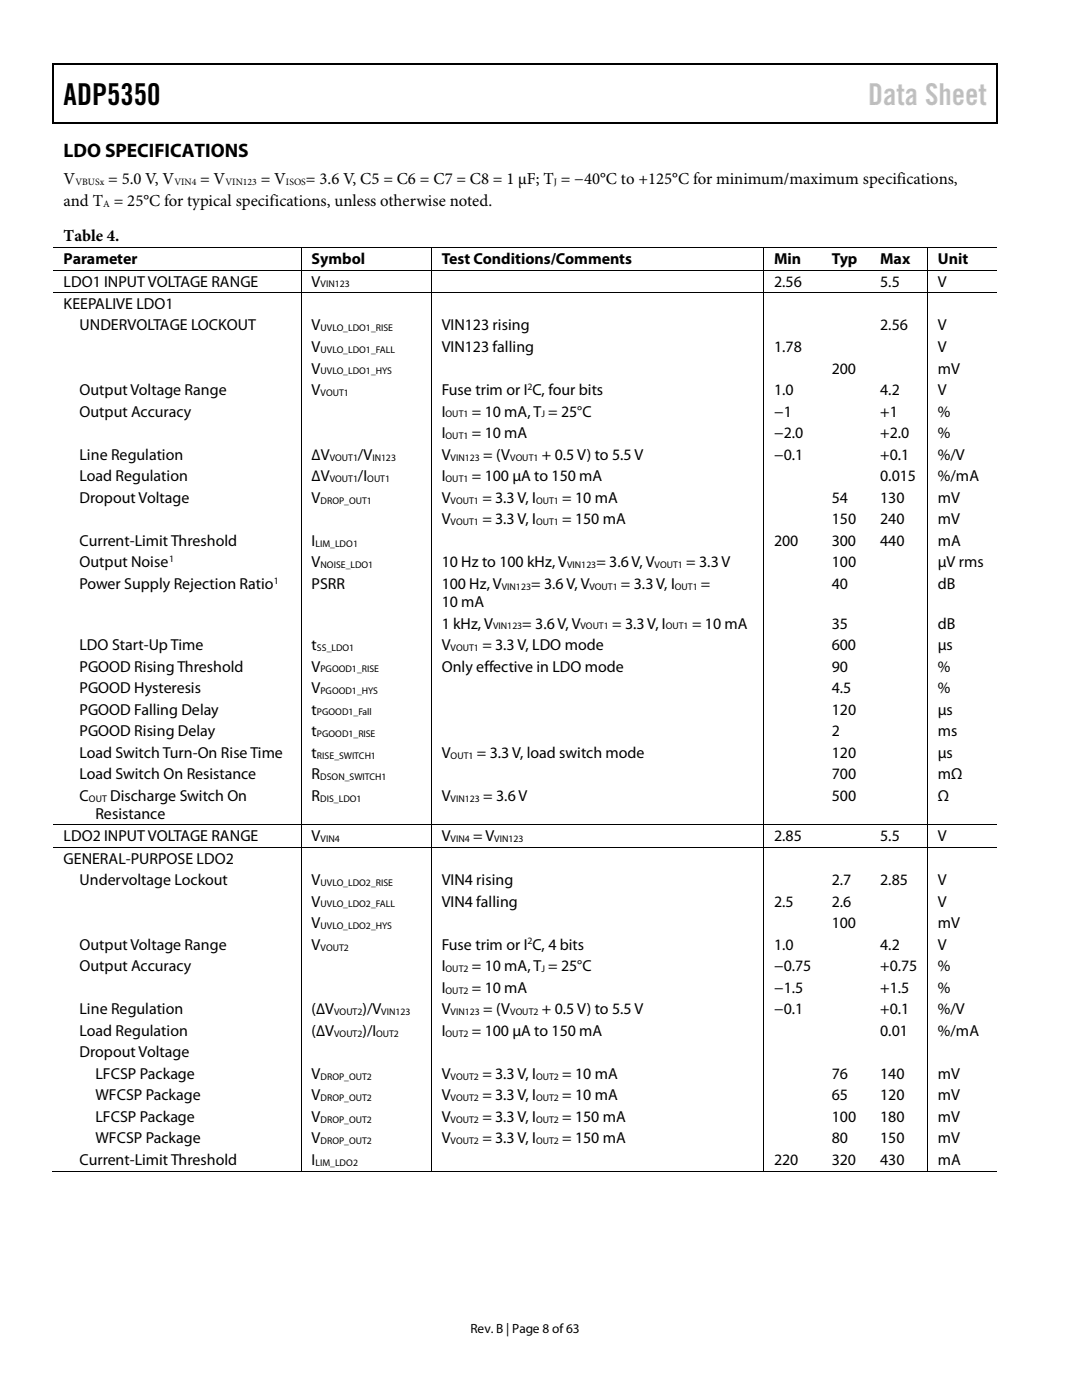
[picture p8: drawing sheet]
<svg xmlns="http://www.w3.org/2000/svg" width="216mm" height="279mm" viewBox="0 0 216 279" stroke-linecap="round" stroke-linejoin="round" font-family="sans-serif">
<defs><g id="words">
<text font-size="6" x="12.7" y="21">ADP5350</text>
<text font-size="6" fill="#c1c1c1" x="173.2" y="21">Data Sheet</text>
<text font-size="3.9" x="12.7" y="31.3">LDO SPECIFICATIONS</text>
<g font-size="3.3">
<text x="12.7" y="41.1">and T = 25°C for typical specifications, unless otherwise noted.</text>
<text x="12.7" y="36.8">V</text>
<text x="21.6" y="36.8">= 5.0 V, V</text>
<text x="40" y="36.8">= V</text>
<text x="52" y="36.8">= V</text>
<text x="61" y="36.8">= 3.6 V, C5 = C6 = C7 = C8 = 1 µF; T = −40°C to +125°C for minimum/maximum specifications,</text>
<text x="12.7" y="48.2">Table 4.</text>
</g>
<g font-size="3.2">
<text x="12.7" y="52.7">Parameter</text>
<text x="62.2" y="52.7">Symbol</text>
<text x="88.1" y="52.7">Test Conditions/Comments</text>
<text x="154.5" y="52.7">Min</text>
<text x="166" y="52.7">Typ</text>
<text x="175.6" y="52.7">Max</text>
<text x="187.2" y="52.7">Unit</text>
<text x="12.7" y="57.2">LDO1 INPUT VOLTAGE RANGE</text>
<text x="62.2" y="57.2">V</text>
<text x="154.5" y="57.2">2.56</text>
<text x="175.6" y="57.2">5.5</text>
<text x="187.2" y="57.2">V</text>
<text x="12.7" y="61.7">KEEPALIVE LDO1</text>
<text x="15.9" y="66">UNDERVOLTAGE LOCKOUT</text>
<text x="62.2" y="66">V</text>
<text x="88.1" y="66">VIN123 rising</text>
<text x="175.6" y="66">2.56</text>
<text x="187.2" y="66">V</text>
<text x="62.2" y="70.3">V</text>
<text x="88.1" y="70.3">VIN123 falling</text>
<text x="154.5" y="70.3">1.78</text>
<text x="187.2" y="70.3">V</text>
<text x="62.2" y="74.5">V</text>
<text x="166" y="74.5">200</text>
<text x="187.2" y="74.5">mV</text>
<text x="15.9" y="78.9">Output Voltage Range</text>
<text x="15.9" y="83.1">Output Accuracy</text>
<text x="62.2" y="78.9">V</text>
<text x="88.1" y="83.1">I</text>
<text x="88.1" y="78.9">Fuse trim or I C, four bits</text>
<text x="94.1" y="83.1">= 10 mA, T = 25°C</text>
<text x="154.5" y="83.1">−1</text>
<text x="154.5" y="78.9">1.0</text>
<text x="175.6" y="83.1">+1</text>
<text x="175.6" y="78.9">4.2</text>
<text x="187.2" y="83.1">%</text>
<text x="187.2" y="78.9">V</text>
<text x="88.1" y="87.5">I</text>
<text x="94.1" y="87.5">= 10 mA</text>
<text x="154.5" y="87.5">−2.0</text>
<text x="175.6" y="87.5">+2.0</text>
<text x="187.2" y="87.5">%</text>
<text x="15.9" y="91.7">Line Regulation</text>
<text x="62.2" y="91.7">∆V</text>
<text x="71.4" y="91.7">/V</text>
<text x="88.1" y="91.7">V</text>
<text x="96.4" y="91.7">= (V</text>
<text x="108.1" y="91.7">+ 0.5 V) to 5.5 V</text>
<text x="154.5" y="91.7">−0.1</text>
<text x="175.6" y="91.7">+0.1</text>
<text x="187.2" y="91.7">%/V</text>
<text x="15.9" y="96.1">Load Regulation</text>
<text x="15.9" y="100.3">Dropout Voltage</text>
<text x="62.2" y="100.3">V</text>
<text x="62.2" y="96.1">∆V</text>
<text x="71.4" y="96.1">/I</text>
<text x="88.1" y="96.1">I</text>
<text x="88.1" y="100.3">V</text>
<text x="94.1" y="96.1">= 100 µA to 150 mA</text>
<text x="96.3" y="100.3">= 3.3 V, I</text>
<text x="112.2" y="100.3">= 10 mA</text>
<text x="166" y="100.3">54</text>
<text x="175.6" y="96.1">0.015</text>
<text x="175.6" y="100.3">130</text>
<text x="187.2" y="96.1">%/mA</text>
<text x="187.2" y="100.3">mV</text>
<text x="88.1" y="104.6">V</text>
<text x="96.3" y="104.6">= 3.3 V, I</text>
<text x="112.2" y="104.6">= 150 mA</text>
<text x="166" y="104.6">150</text>
<text x="175.6" y="104.6">240</text>
<text x="187.2" y="104.6">mV</text>
<text x="15.9" y="108.9">Current-Limit Threshold</text>
<text x="15.9" y="113.2">Output Noise</text>
<text x="62.2" y="108.9">I</text>
<text x="62.2" y="113.2">V</text>
<text x="88.1" y="113.2">10 Hz to 100 kHz, V</text>
<text x="119" y="113.2">= 3.6 V, V</text>
<text x="136.9" y="113.2">= 3.3 V</text>
<text x="154.5" y="108.9">200</text>
<text x="166" y="108.9">300</text>
<text x="166" y="113.2">100</text>
<text x="175.6" y="108.9">440</text>
<text x="187.2" y="108.9">mA</text>
<text x="187.2" y="113.2">μV rms</text>
<text x="15.9" y="117.5">Power Supply Rejection Ratio</text>
<text x="62.2" y="117.5">PSRR</text>
<text x="88.1" y="117.5">100 Hz, V</text>
<text x="106" y="117.5">= 3.6 V, V</text>
<text x="123.9" y="117.5">= 3.3 V, I</text>
<text x="139.9" y="117.5">=</text>
<text x="166" y="117.5">40</text>
<text x="187.2" y="117.5">dB</text>
<text x="88.1" y="125.4">1 kHz, V</text>
<text x="88.1" y="121.2">10 mA</text>
<text x="104.2" y="125.4">= 3.6 V, V</text>
<text x="122.1" y="125.4">= 3.3 V, I</text>
<text x="138.1" y="125.4">= 10 mA</text>
<text x="166" y="125.4">35</text>
<text x="187.2" y="125.4">dB</text>
<text x="15.9" y="129.7">LDO Start-Up Time</text>
<text x="62.2" y="129.7">t</text>
<text x="88.1" y="129.7">V</text>
<text x="96.3" y="129.7">= 3.3 V, LDO mode</text>
<text x="166" y="129.7">600</text>
<text x="187.2" y="129.7">μs</text>
<text x="15.9" y="134">PGOOD Rising Threshold</text>
<text x="62.2" y="134">V</text>
<text x="88.1" y="134">Only effective in LDO mode</text>
<text x="166" y="134">90</text>
<text x="187.2" y="134">%</text>
<text x="15.9" y="138.3">PGOOD Hysteresis</text>
<text x="15.9" y="142.6">PGOOD Falling Delay</text>
<text x="62.2" y="138.3">V</text>
<text x="62.2" y="142.6">t</text>
<text x="166" y="138.3">4.5</text>
<text x="166" y="142.6">120</text>
<text x="187.2" y="138.3">%</text>
<text x="187.2" y="142.6">μs</text>
<text x="15.9" y="146.9">PGOOD Rising Delay</text>
<text x="62.2" y="146.9">t</text>
<text x="166" y="146.9">2</text>
<text x="187.2" y="146.9">ms</text>
<text x="15.9" y="151.2">Load Switch Turn-On Rise Time</text>
<text x="15.9" y="155.5">Load Switch On Resistance</text>
<text x="62.2" y="151.2">t</text>
<text x="62.2" y="155.5">R</text>
<text x="88.1" y="151.2">V</text>
<text x="95.2" y="151.2">= 3.3 V, load switch mode</text>
<text x="166" y="151.2">120</text>
<text x="166" y="155.5">700</text>
<text x="187.2" y="151.2">μs</text>
<text x="187.2" y="155.5">mΩ</text>
<text x="15.9" y="159.8">C</text>
<text x="22" y="159.8">Discharge Switch On</text>
<text x="62.2" y="159.8">R</text>
<text x="88.1" y="159.8">V</text>
<text x="96.4" y="159.8">= 3.6 V</text>
<text x="166" y="159.8">500</text>
<text x="187.2" y="159.8">Ω</text>
<text x="12.7" y="167.9">LDO2 INPUT VOLTAGE RANGE</text>
<text x="19" y="163.4">Resistance</text>
<text x="62.2" y="167.9">V</text>
<text x="88.1" y="167.9">V</text>
<text x="94.4" y="167.9">= V</text>
<text x="154.5" y="167.9">2.85</text>
<text x="175.6" y="167.9">5.5</text>
<text x="187.2" y="167.9">V</text>
<text x="12.7" y="172.3">GENERAL-PURPOSE LDO2</text>
<text x="15.9" y="176.6">Undervoltage Lockout</text>
<text x="62.2" y="176.6">V</text>
<text x="88.1" y="176.6">VIN4 rising</text>
<text x="166" y="176.6">2.7</text>
<text x="175.6" y="176.6">2.85</text>
<text x="187.2" y="176.6">V</text>
<text x="62.2" y="180.9">V</text>
<text x="62.2" y="185.2">V</text>
<text x="88.1" y="180.9">VIN4 falling</text>
<text x="154.5" y="180.9">2.5</text>
<text x="166" y="185.2">100</text>
<text x="166" y="180.9">2.6</text>
<text x="187.2" y="180.9">V</text>
<text x="187.2" y="185.2">mV</text>
<text x="15.9" y="189.5">Output Voltage Range</text>
<text x="62.2" y="189.5">V</text>
<text x="88.1" y="189.5">Fuse trim or I C, 4 bits</text>
<text x="154.5" y="189.5">1.0</text>
<text x="175.6" y="189.5">4.2</text>
<text x="187.2" y="189.5">V</text>
<text x="15.9" y="193.8">Output Accuracy</text>
<text x="88.1" y="193.8">I</text>
<text x="94.1" y="193.8">= 10 mA, T = 25°C</text>
<text x="154.5" y="193.8">−0.75</text>
<text x="175.6" y="193.8">+0.75</text>
<text x="187.2" y="193.8">%</text>
<text x="15.9" y="202.4">Line Regulation</text>
<text x="62.2" y="202.4">(∆V</text>
<text x="72.3" y="202.4">)/V</text>
<text x="88.1" y="202.4">V</text>
<text x="88.1" y="198.1">I</text>
<text x="94.1" y="198.1">= 10 mA</text>
<text x="96.4" y="202.4">= (V</text>
<text x="108.1" y="202.4">+ 0.5 V) to 5.5 V</text>
<text x="154.5" y="198.1">−1.5</text>
<text x="154.5" y="202.4">−0.1</text>
<text x="175.6" y="198.1">+1.5</text>
<text x="175.6" y="202.4">+0.1</text>
<text x="187.2" y="198.1">%</text>
<text x="187.2" y="202.4">%/V</text>
<text x="15.9" y="206.7">Load Regulation</text>
<text x="62.2" y="206.7">(∆V</text>
<text x="72.3" y="206.7">)/I</text>
<text x="88.1" y="206.7">I</text>
<text x="94.1" y="206.7">= 100 µA to 150 mA</text>
<text x="175.6" y="206.7">0.01</text>
<text x="187.2" y="206.7">%/mA</text>
<text x="15.9" y="211">Dropout Voltage</text>
<text x="19" y="215.3">LFCSP Package</text>
<text x="62.2" y="215.3">V</text>
<text x="88.1" y="215.3">V</text>
<text x="96.3" y="215.3">= 3.3 V, I</text>
<text x="112.2" y="215.3">= 10 mA</text>
<text x="166" y="215.3">76</text>
<text x="175.6" y="215.3">140</text>
<text x="187.2" y="215.3">mV</text>
<text x="19" y="219.6">WFCSP Package</text>
<text x="62.2" y="219.6">V</text>
<text x="88.1" y="219.6">V</text>
<text x="96.3" y="219.6">= 3.3 V, I</text>
<text x="112.2" y="219.6">= 10 mA</text>
<text x="166" y="219.6">65</text>
<text x="175.6" y="219.6">120</text>
<text x="187.2" y="219.6">mV</text>
<text x="19" y="223.9">LFCSP Package</text>
<text x="62.2" y="223.9">V</text>
<text x="88.1" y="223.9">V</text>
<text x="96.3" y="223.9">= 3.3 V, I</text>
<text x="112.2" y="223.9">= 150 mA</text>
<text x="166" y="223.9">100</text>
<text x="175.6" y="223.9">180</text>
<text x="187.2" y="223.9">mV</text>
<text x="15.9" y="232.5">Current-Limit Threshold</text>
<text x="19" y="228.2">WFCSP Package</text>
<text x="62.2" y="228.2">V</text>
<text x="62.2" y="232.5">I</text>
<text x="88.1" y="228.2">V</text>
<text x="96.3" y="228.2">= 3.3 V, I</text>
<text x="112.2" y="228.2">= 150 mA</text>
<text x="154.5" y="232.5">220</text>
<text x="166" y="232.5">320</text>
<text x="166" y="228.2">80</text>
<text x="175.6" y="232.5">430</text>
<text x="175.6" y="228.2">150</text>
<text x="187.2" y="232.5">mA</text>
<text x="187.2" y="228.2">mV</text>
</g>
<text font-size="2.7" x="93.9" y="266">Rev. B | Page 8 of63</text>
<g font-size="1.9">
<text x="15.1" y="37">VBUSx</text>
<text x="20.6" y="41.2">A</text>
<text x="34.8" y="37">VIN4</text>
<text x="45" y="37">VIN123</text>
<text x="57.1" y="37">ISOS</text>
<text x="110.5" y="37">J</text>
<text x="64" y="57.4">VIN123</text>
<text x="64" y="66.1">UVLO_LDO1_RISE</text>
<text x="64" y="70.4">UVLO_LDO1_FALL</text>
<text x="64" y="74.7">UVLO_LDO1_HYS</text>
<text x="105.2" y="77.8">2</text>
<text x="64" y="79">VOUT1</text>
<text x="88.9" y="83.3">OUT1</text>
<text x="108" y="83.3">J</text>
<text x="88.9" y="87.6">OUT1</text>
<text x="65.8" y="91.9">VOUT1</text>
<text x="74.3" y="91.9">IN123</text>
<text x="89.9" y="91.9">VIN123</text>
<text x="101.8" y="91.9">VOUT1</text>
<text x="64" y="100.5">DROP_OUT1</text>
<text x="65.8" y="96.2">VOUT1</text>
<text x="73.3" y="96.2">OUT1</text>
<text x="88.9" y="96.2">OUT1</text>
<text x="89.9" y="100.5">VOUT1</text>
<text x="107" y="100.5">OUT1</text>
<text x="89.9" y="104.8">VOUT1</text>
<text x="107" y="104.8">OUT1</text>
<text x="33.7" y="112.2">1</text>
<text x="62.9" y="109.1">LIM_LDO1</text>
<text x="64" y="113.4">NOISE_LDO1</text>
<text x="113.2" y="113.4">VIN123</text>
<text x="130.6" y="113.4">VOUT1</text>
<text x="54.6" y="116.5">1</text>
<text x="100.1" y="117.7">VIN123</text>
<text x="117.6" y="117.7">VOUT1</text>
<text x="134.7" y="117.7">OUT1</text>
<text x="98.4" y="125.6">VIN123</text>
<text x="115.8" y="125.6">VOUT1</text>
<text x="132.8" y="125.6">OUT1</text>
<text x="63.2" y="129.9">SS_LDO1</text>
<text x="89.9" y="129.9">VOUT1</text>
<text x="64" y="134.2">PGOOD1_RISE</text>
<text x="63.2" y="142.8">PGOOD1_Fall</text>
<text x="64" y="138.5">PGOOD1_HYS</text>
<text x="63.2" y="147.1">PGOOD1_RISE</text>
<text x="63.2" y="151.4">RISE_SWITCH1</text>
<text x="63.9" y="155.7">DSON_SWITCH1</text>
<text x="89.9" y="151.4">OUT1</text>
<text x="17.7" y="160">OUT</text>
<text x="63.9" y="160">DIS_LDO1</text>
<text x="89.9" y="160">VIN123</text>
<text x="64" y="168">VIN4</text>
<text x="89.9" y="168">VIN4</text>
<text x="98.6" y="168">VIN123</text>
<text x="64" y="176.8">UVLO_LDO2_RISE</text>
<text x="64" y="181.1">UVLO_LDO2_FALL</text>
<text x="64" y="185.4">UVLO_LDO2_HYS</text>
<text x="64" y="189.7">VOUT2</text>
<text x="105.2" y="188.5">2</text>
<text x="88.9" y="194">OUT2</text>
<text x="108" y="194">J</text>
<text x="66.7" y="202.6">VOUT2</text>
<text x="76.1" y="202.6">VIN123</text>
<text x="88.9" y="198.3">OUT2</text>
<text x="89.9" y="202.6">VIN123</text>
<text x="101.8" y="202.6">VOUT2</text>
<text x="66.7" y="206.9">VOUT2</text>
<text x="75.1" y="206.9">OUT2</text>
<text x="88.9" y="206.9">OUT2</text>
<text x="64" y="215.5">DROP_OUT2</text>
<text x="89.9" y="215.5">VOUT2</text>
<text x="107" y="215.5">OUT2</text>
<text x="64" y="219.8">DROP_OUT2</text>
<text x="89.9" y="219.8">VOUT2</text>
<text x="107" y="219.8">OUT2</text>
<text x="64" y="224.1">DROP_OUT2</text>
<text x="89.9" y="224.1">VOUT2</text>
<text x="107" y="224.1">OUT2</text>
<text x="62.9" y="232.7">LIM_LDO2</text>
<text x="64" y="228.3">DROP_OUT2</text>
<text x="89.9" y="228.3">VOUT2</text>
<text x="107" y="228.3">OUT2</text>
</g>
</g></defs>
<g fill="#000">
<path d="M10.5 12.7h.3v1h-.3zM10.5 12.7h.3v.3h-.3zM133.3 12.7h.3v.3h-.3zM198.8 12.7h.2v1h-.2zM198.8 12.7h.2v.3h-.2zM10.5 24.4h.3v.2h-.3zM133.1 24.4h.2v.2h-.2zM198.8 24.4h.2v.2h-.2zM60.1 49.4h.1v.1h-.1zM60.1 53.9h.1v.2h-.1zM60.1 58.4h.1v.1h-.1zM86 49.4h.2v.1h-.2z"/>
<path d="M86 53.9h.2v.2h-.2zM86 58.4h.2v.1h-.2zM152.4 49.4h.1v.1h-.1zM152.4 53.9h.1v.2h-.1zM152.4 58.4h.1v.1h-.1zM164 49.4h.1v.1h-.1zM164 53.9h.1v.2h-.1zM164 58.4h.1v.1h-.1zM173.6 49.4h.2v.1h-.2zM173.6 53.9h.2v.2h-.2zM173.6 58.4h.2v.1h-.2zM185 49.4h.2v.1h-.2z"/>
<path d="M185 53.9h.2v.2h-.2zM185 58.4h.2v.1h-.2zM60.1 164.5h.1v.2h-.1zM60.1 169h.1v.2h-.1zM86 164.5h.2v.2h-.2zM86 169h.2v.2h-.2zM152.4 164.5h.1v.2h-.1zM152.4 169h.1v.2h-.1zM164 164.5h.1v.2h-.1zM164 169h.1v.2h-.1zM173.6 164.5h.2v.2h-.2zM173.6 169h.2v.2h-.2z"/>
<path d="M185 164.5h.2v.2h-.2zM185 169h.2v.2h-.2zM60.1 233.6h.1v.2h-.1zM86 233.6h.2v.2h-.2zM152.4 233.6h.1v.2h-.1zM163.7 233.6h.2v.2h-.2zM173.4 233.6h.1v.2h-.1zM185 233.6h.2v.2h-.2z"/>
</g>
<path d="M10.7 13.7v10.7M10.8 12.8h122.5M133.6 12.8h65.2M198.9 13.7v10.7M10.8 24.5h188" fill="none" stroke="#000" stroke-width=".25"/>
<g fill="none" stroke="#000" stroke-width=".2">
<path d="M10.7 49.4h49.4M10.7 54h49.4M10.7 58.5h49.4M60.2 49.5v4.4M60.2 54.1v4.3M60.2 58.5v106M60.2 49.4h25.8M60.2 54h25.8M60.2 58.5h25.8M86.1 49.5v4.4M86.1 54.1v4.3M86.1 58.5v106"/>
<path d="M86.2 49.4h66.2M86.2 54h66.2M86.2 58.5h66.2M152.4 49.5v4.4M152.4 54.1v4.3M152.4 58.5v106M152.5 49.4h11.5M152.5 54h11.5M152.5 58.5h11.5M164.1 49.4h9.5M164.1 54h9.5M164.1 58.5h9.5"/>
<path d="M173.8 49.4h11.2M173.8 54h11.2M173.8 58.5h11.2M185.1 49.5v4.4M185.1 54.1v4.3M185.1 58.5v106M185.2 49.4h13.7M185.2 54h13.7M185.2 58.5h13.7M10.7 164.6h49.4M10.7 169.1h49.4M60.2 164.7v4.3"/>
<path d="M60.2 169.2v64.4M60.2 164.6h25.8M60.2 169.1h25.8M86.1 164.7v4.3M86.1 169.2v64.4M86.2 164.6h66.2M86.2 169.1h66.2M152.4 164.7v4.3M152.4 169.2v64.4M152.5 164.6h11.5M152.5 169.1h11.5M164.1 164.6h9.5"/>
<path d="M164.1 169.1h9.5M173.8 164.6h11.2M173.8 169.1h11.2M185.1 164.7v4.3M185.1 169.2v64.4M185.2 164.6h13.7M185.2 169.1h13.7M10.4 233.7h49.7M60.2 233.7h25.8M86.2 233.7h66.2M152.5 233.7h32.5M185.2 233.7h13.7"/>
</g>
<use href="#words"/>
</svg>
